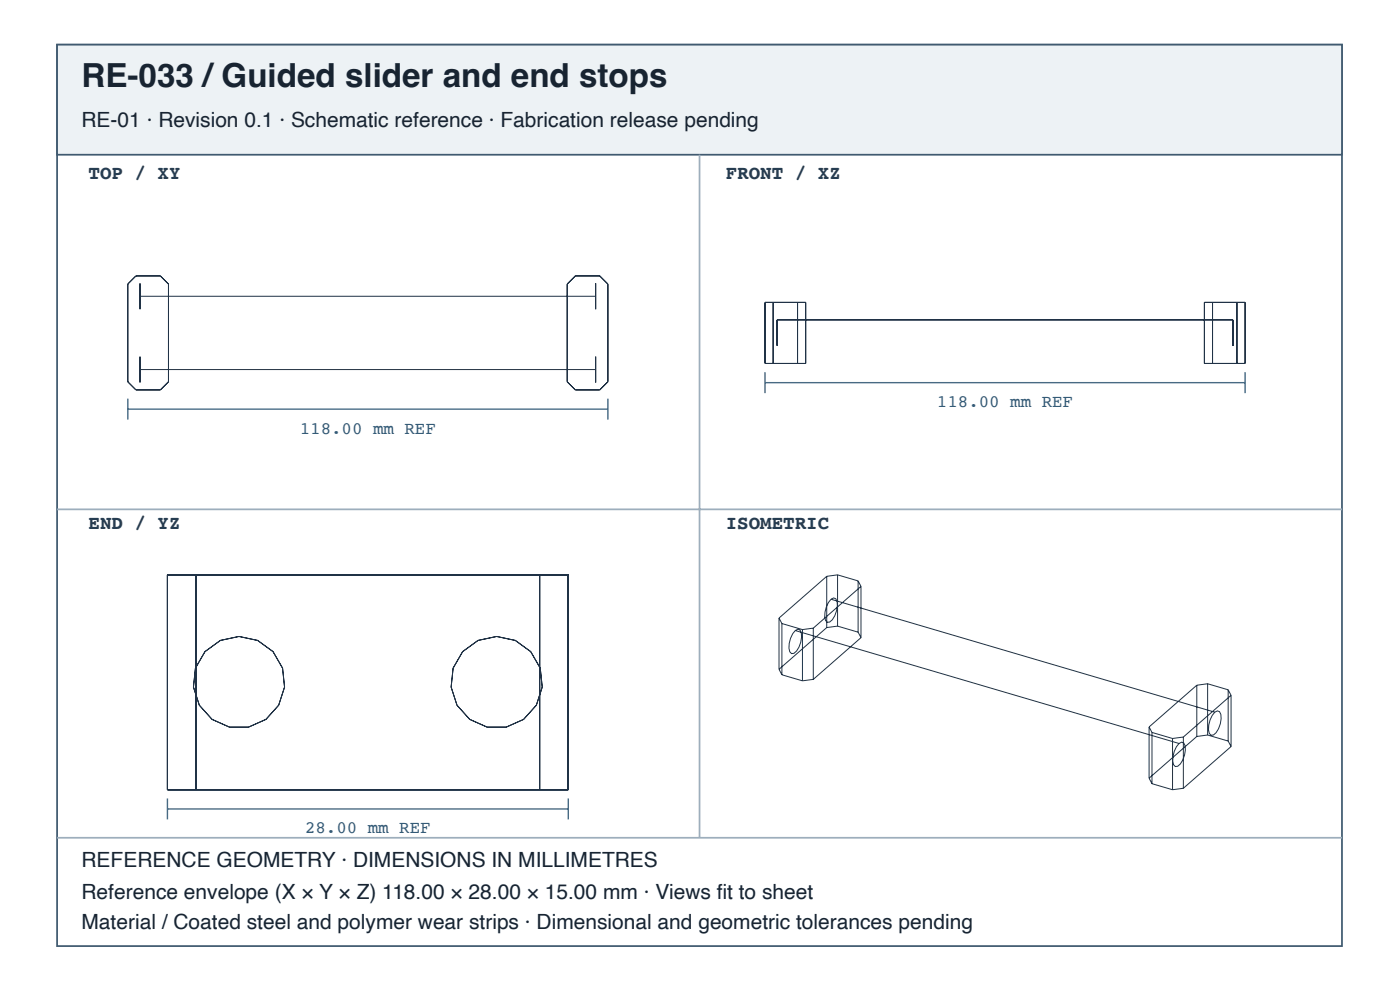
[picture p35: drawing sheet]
<svg xmlns="http://www.w3.org/2000/svg" width="297mm" height="210mm" viewBox="0 0 297 210" stroke-linecap="round" stroke-linejoin="round" font-family="sans-serif">
<defs><g id="words">
<text font-size="7" fill="#182431" x="17.3" y="18.4">RE-033 /Guided slider and end stops</text>
<g font-size="4.4" fill="#182431">
<text x="17.3" y="26.9">RE-01 · Revision 0.1 · Schematic reference · Fabrication release pending</text>
<text x="17.3" y="183.9">REFERENCE GEOMETRY · DIMENSIONS IN MILLIMETRES</text>
<text x="17.3" y="190.6">Reference envelope (X × Y × Z) 118.00 × 28.00 × 15.00 mm · Views fi t to sheet</text>
<text x="17.3" y="196.9">Material / Coated steel and polymer wear strips · Dimensional and geometric tolerances pending</text>
</g>
<g font-size="4.1" fill="#263d52">
<text x="18.8" y="38">TOP / XY</text>
<text x="154" y="38">FRONT / XZ</text>
<text x="18.8" y="112.1">END / YZ</text>
<text x="154" y="112.1">ISOMETRIC</text>
</g>
<g font-size="3.7" fill="#335b78">
<text x="198.8" y="86.3">118.00 mm REF</text>
<text x="63.6" y="91.9">118.00 mm REF</text>
<text x="64.7" y="176.7">28.00 mm REF</text>
</g>
</g></defs>
<path d="M12.1 9.5h272.6v191.1h-272.6z" fill="none" stroke="#405a70" stroke-width=".37"/>
<path d="M12.1 9.5h272.6v23.3h-272.6z" fill="#edf2f5"/>
<path d="M12.1 9.5h272.6v23.3h-272.6z" fill="none" stroke="#405a70" stroke-width=".37"/>
<path d="M148.4 32.8v144.8M12.1 108h272.6M12.1 177.6h272.6" fill="none" stroke="#9daebc" stroke-width=".37"/>
<g fill="none" stroke="#203246" stroke-width=".21">
<path d="M28.8 58.5h5.2l1.7 1.7v20.7l-1.7 1.8h-5.2l-1.7-1.8v-20.7zM29.7 75.6v5.5zM29.7 60.1v5.5zM29.7 78.3h96.7M29.7 62.8h96.7M120.3 60.2l1.8-1.7h5.1l1.8 1.7v20.7l-1.8 1.8h-5.1l-1.8-1.8zM126.4 75.6v5.5zM126.4 60.1v5.5zM162.3 64.1h8.6v13h-8.6zM164 64.1v13M164.9 67.8v5.5zM164.9 67.8h96.7"/>
<path d="M169.2 64.1v13M255.5 64.1h8.6v13h-8.6zM257.2 64.1v13M261.6 67.8v5.5zM262.4 64.1v13M35.5 121.9h85.1v45.5h-85.1zM41.6 121.9v45.5M114.5 121.9v45.5M165.3 131v10.9M165.3 131l.6 1.2M165.9 132.2v10.9M165.9 132.2l4.3 1.3"/>
<path d="M168.7 133.7l.6-.3 .4 .2a4.4 4.4 0 0 1-1.3 4.9l-.5 .1a2.85 2.85 0 0 1-.2-3.3l.5-.9zM168.7 133.7l81.4 23.9M170.2 133.5v10.8M172.5 133.2v10.8M172.5 133.2l-2.3 .3M175.4 122.2v10.9M175.4 133.1l-10.1 8.8M175.4 122.2l-10.1 8.8M176.3 127l.6-.2 .4 .1a4.4 4.4 0 0 1-1.3 5h-.5a2.86 2.86 0 0 1-.2-3.2l.5-1zM176.3 127l81.4 24M177.7 121.9v10.8M177.7 132.7l4.3 1.3"/>
<path d="M177.7 121.9l4.3 1.3M177.7 132.7l-2.3 .4M177.7 121.9l-2.3 .3M182 123.2v10.8M182 134l.7 1.2M182 123.2l.7 1.1M182.7 124.3v10.9M182.7 135.2l-10.2 8.8M182.7 124.3l-10.2 8.9M165.3 141.9l.6 1.2M165.9 143.1l4.3 1.2M172.5 144l-2.3 .3"/>
<path d="M243.8 154.1v10.9M243.8 154.1l.6 1.2M244.4 155.3v10.8M244.4 155.3l4.4 1.3M248.8 156.6v10.8M250.1 157.6l.6-.3 .4 .2a4.4 4.4 0 0 1-1.2 5h-.6a2.86 2.86 0 0 1-.2-3.2l.5-1zM251 156.3v10.8M251 156.3l-2.2 .3M253.9 145.3v10.8M253.9 156.1l-10.1 8.9M253.9 145.3l-10.1 8.8M256.2 145v10.8"/>
<path d="M256.2 155.8l4.4 1.3M256.2 145l4.4 1.2M256.2 155.8l-2.3 .3M256.2 145l-2.3 .3M257.7 151l.6-.3 .4 .2a4.4 4.4 0 0 1-1.3 4.9l-.5 .1a2.86 2.86 0 0 1-.2-3.3l.5-.9zM260.6 146.2v10.9M260.6 157.1l.6 1.2M260.6 146.2l.6 1.2M261.2 147.4v10.9M261.2 158.3l-10.2 8.8M261.2 147.4l-10.2 8.9M243.8 165l.6 1.1"/>
<path d="M244.4 166.1l4.4 1.3M251 167.1l-2.2 .3"/>
<circle cx="50.7" cy="144.7" r="9.7"/>
<circle cx="105.4" cy="144.7" r="9.7"/>
</g>
<path d="M162.3 78.9v4.5M264.1 78.9v4.5M27.1 84.5v4.5M27.1 86.7h101.9M129 84.5v4.5M162.3 81.1h101.8M35.5 169.3v4.4M35.5 171.5h85.1M120.6 169.3v4.4" fill="none" stroke="#466b86" stroke-width=".3"/>
<use href="#words"/>
</svg>
